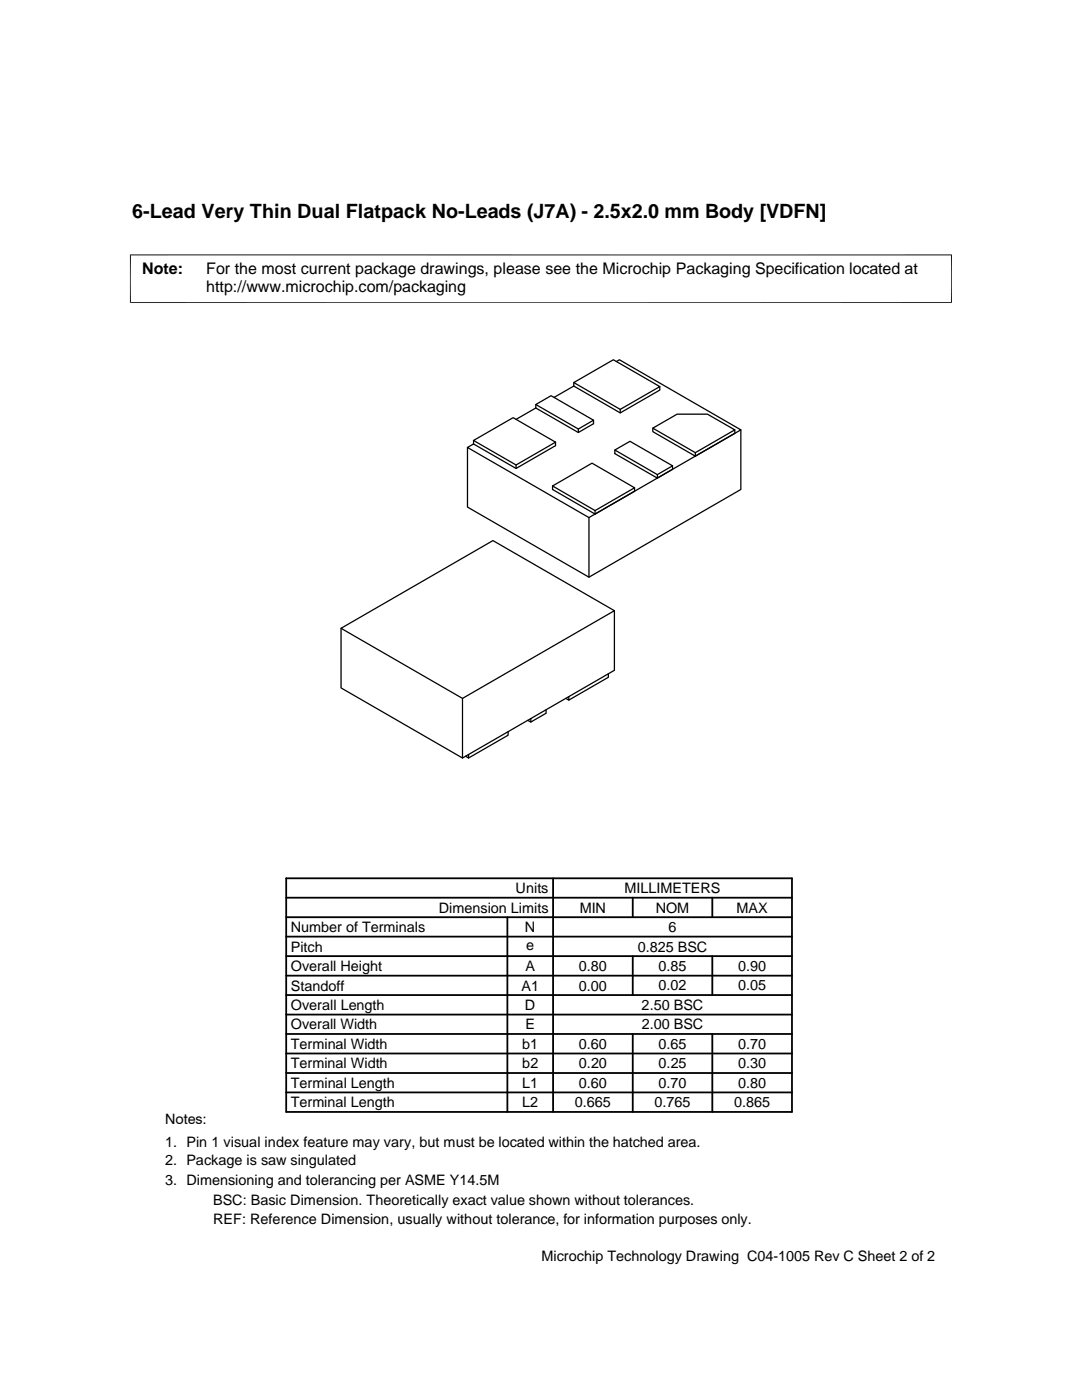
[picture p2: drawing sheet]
<svg xmlns="http://www.w3.org/2000/svg" width="216mm" height="279mm" viewBox="0 0 216 279" stroke-linecap="round" stroke-linejoin="round" font-family="sans-serif">
<defs><g id="words">
<text font-size="3.9" x="26.4" y="43.5">6-Lead Very Thin Dual Flatpack No-Leads (J7A) - 2.5x2.0 mm Body [VDFN]</text>
<g font-size="3.2">
<text x="28.4" y="54.6">Note:</text>
<text x="41.1" y="58.3">http://www.microchip.com/packaging</text>
<text x="41.1" y="54.6">For the most current package drawings, please see the Microchip Packaging Specification located at</text>
</g>
<g font-size="2.9">
<text x="102.9" y="178.2">Units</text>
<text x="124.6" y="178.2">MILLIMETERS</text>
<text x="87.6" y="182.1">Dimension Limits</text>
<text x="115.7" y="182.1">MIN</text>
<text x="130.8" y="182.1">NOM</text>
<text x="147" y="182.1">MAX</text>
<text x="58" y="186">Number of Terminals</text>
<text x="58" y="189.9">Pitch</text>
<text x="104.8" y="186">N</text>
<text x="105" y="189.6">e</text>
<text x="127.3" y="189.9">0.825 BSC</text>
<text x="133.4" y="186">6</text>
<text x="58" y="193.8">Overall Height</text>
<text x="58" y="197.7">Standoff</text>
<text x="104.1" y="197.7">A1</text>
<text x="104.8" y="193.8">A</text>
<text x="115.5" y="193.8">0.80</text>
<text x="115.5" y="197.7">0.00</text>
<text x="131.4" y="193.8">0.85</text>
<text x="131.4" y="197.7">0.02</text>
<text x="147.3" y="193.8">0.90</text>
<text x="147.3" y="197.7">0.05</text>
<text x="58" y="201.6">Overall Length</text>
<text x="104.8" y="201.6">D</text>
<text x="128" y="201.6">2.50 BSC</text>
<text x="58" y="209.3">Terminal Width</text>
<text x="58" y="205.4">Overall Width</text>
<text x="104.2" y="209.3">b1</text>
<text x="104.8" y="205.4">E</text>
<text x="115.5" y="209.3">0.60</text>
<text x="128" y="205.4">2.00 BSC</text>
<text x="131.4" y="209.3">0.65</text>
<text x="147.3" y="209.3">0.70</text>
<text x="58" y="213.2">Terminal Width</text>
<text x="104.2" y="213.2">b2</text>
<text x="115.5" y="213.2">0.20</text>
<text x="131.4" y="213.2">0.25</text>
<text x="147.3" y="213.2">0.30</text>
<text x="58" y="221">Terminal Length</text>
<text x="58" y="217.1">Terminal Length</text>
<text x="104.2" y="221">L2</text>
<text x="104.2" y="217.1">L1</text>
<text x="114.7" y="221">0.665</text>
<text x="115.5" y="217.1">0.60</text>
<text x="130.6" y="221">0.765</text>
<text x="131.4" y="217.1">0.70</text>
<text x="146.5" y="221">0.865</text>
<text x="147.3" y="217.1">0.80</text>
<text x="32.9" y="224.3">Notes:</text>
<text x="32.9" y="228.9">1. Pin 1 visual index feature may vary, but must be located within the hatched area.</text>
<text x="32.9" y="232.6">2. Package is saw singulated</text>
<text x="32.9" y="236.5">3. Dimensioning and tolerancing per ASME Y14.5M</text>
<text x="42.5" y="244.3">REF: Reference Dimension, usually without tolerance, for information purposes only.</text>
<text x="42.5" y="240.6">BSC: Basic Dimension. Theoretically exact value shown without tolerances.</text>
<text x="108" y="251.7">Microchip Technology Drawing C04-1005 Rev C Sheet 2 of 2</text>
</g>
</g></defs>
<g fill="none" stroke="#000" stroke-width=".25">
<path d="M114.5 77l-3.9 2.3M114.5 76.3v.7l9.3 5.4 7.9-4.5v-.7M114.5 76.3l7.9-4.5 9.3 5.4-7.9 4.5zM123 72.2l.6-.4 24.2 14-30.3 17.5-24.2-14 1.2-.7M94.5 87.9l7.9-4.5 8.4 4.8-7.8 4.6zM94.5 87.9v.7M103 92.8v.7M106.9 81.4l-3.9 2.3M106.9 81.4l8.5 4.9 3-1.7v-.7M106.9 80.7l3.1-1.7 8.4 4.9-3 1.7zM106.9 80.7v.7M110.3 97v.7l8.4 4.9 7.9-4.6v-.7"/>
<path d="M110.3 97l7.8-4.6 8.5 4.9-7.9 4.6zM110.8 88.2v.7l-7.8 4.6-8.5-4.9M115.4 85.6v.7M122.7 89.8l3-1.7 8.5 4.9-3 1.7zM122.7 89.8v.7l8.5 4.9 3-1.7v-.7M123.8 81.7v.7M130.3 85.4l4.8-2.7h6.1l5.4 3.1-7.9 4.5zM130.3 85.4v.7l8.4 4.9 7.9-4.5v-.7M131.2 94.7v.7M138.7 90.3v.7M147.8 85.8v11.9l-30.3 17.5-24.2-14v-11.9M117.5 103.3v11.9"/>
<path d="M118.7 101.9v.7M68.1 125.4l30.3-17.5 24.2 14-30.3 17.5zM92.3 139.4v11.9M113.5 139v.7M121.4 134.5v.7l-7.9 4.5-.6-.3M122.6 121.9v11.9l-30.3 17.5-24.2-14v-11.9M93.5 150.6v.7M101.4 146v.7l-7.9 4.6-.6-.4M105.9 143.4v.7M109 141.6v.7l-3.1 1.8-.6-.3"/>
</g>
<path d="M26 50.8v9.7M189.9 50.8v9.7M189.9 50.9h-164M25.9 60.4h164" fill="none" stroke="#000" stroke-width=".2"/>
<g fill="none" stroke="#000" stroke-width=".36">
<path d="M57.1 179.2h100.9M57.1 175.3h100.9v46.6h-100.9zM110.4 175.3v46.6M126.3 179.2v3.8M142.1 179.2v3.8M57.1 194.7h100.9M57.1 190.8h100.9M57.1 186.9h100.9M57.1 183h100.9M57.1 198.6h100.9M101.2 183v38.9M126.3 190.8v7.8"/>
<path d="M142.1 190.8v7.8M57.1 210.2h100.9M57.1 202.5h100.9M57.1 206.4h100.9M57.1 218h100.9M57.1 214.1h100.9M126.3 206.4v15.5M142.1 206.4v15.5"/>
</g>
<use href="#words"/>
</svg>
